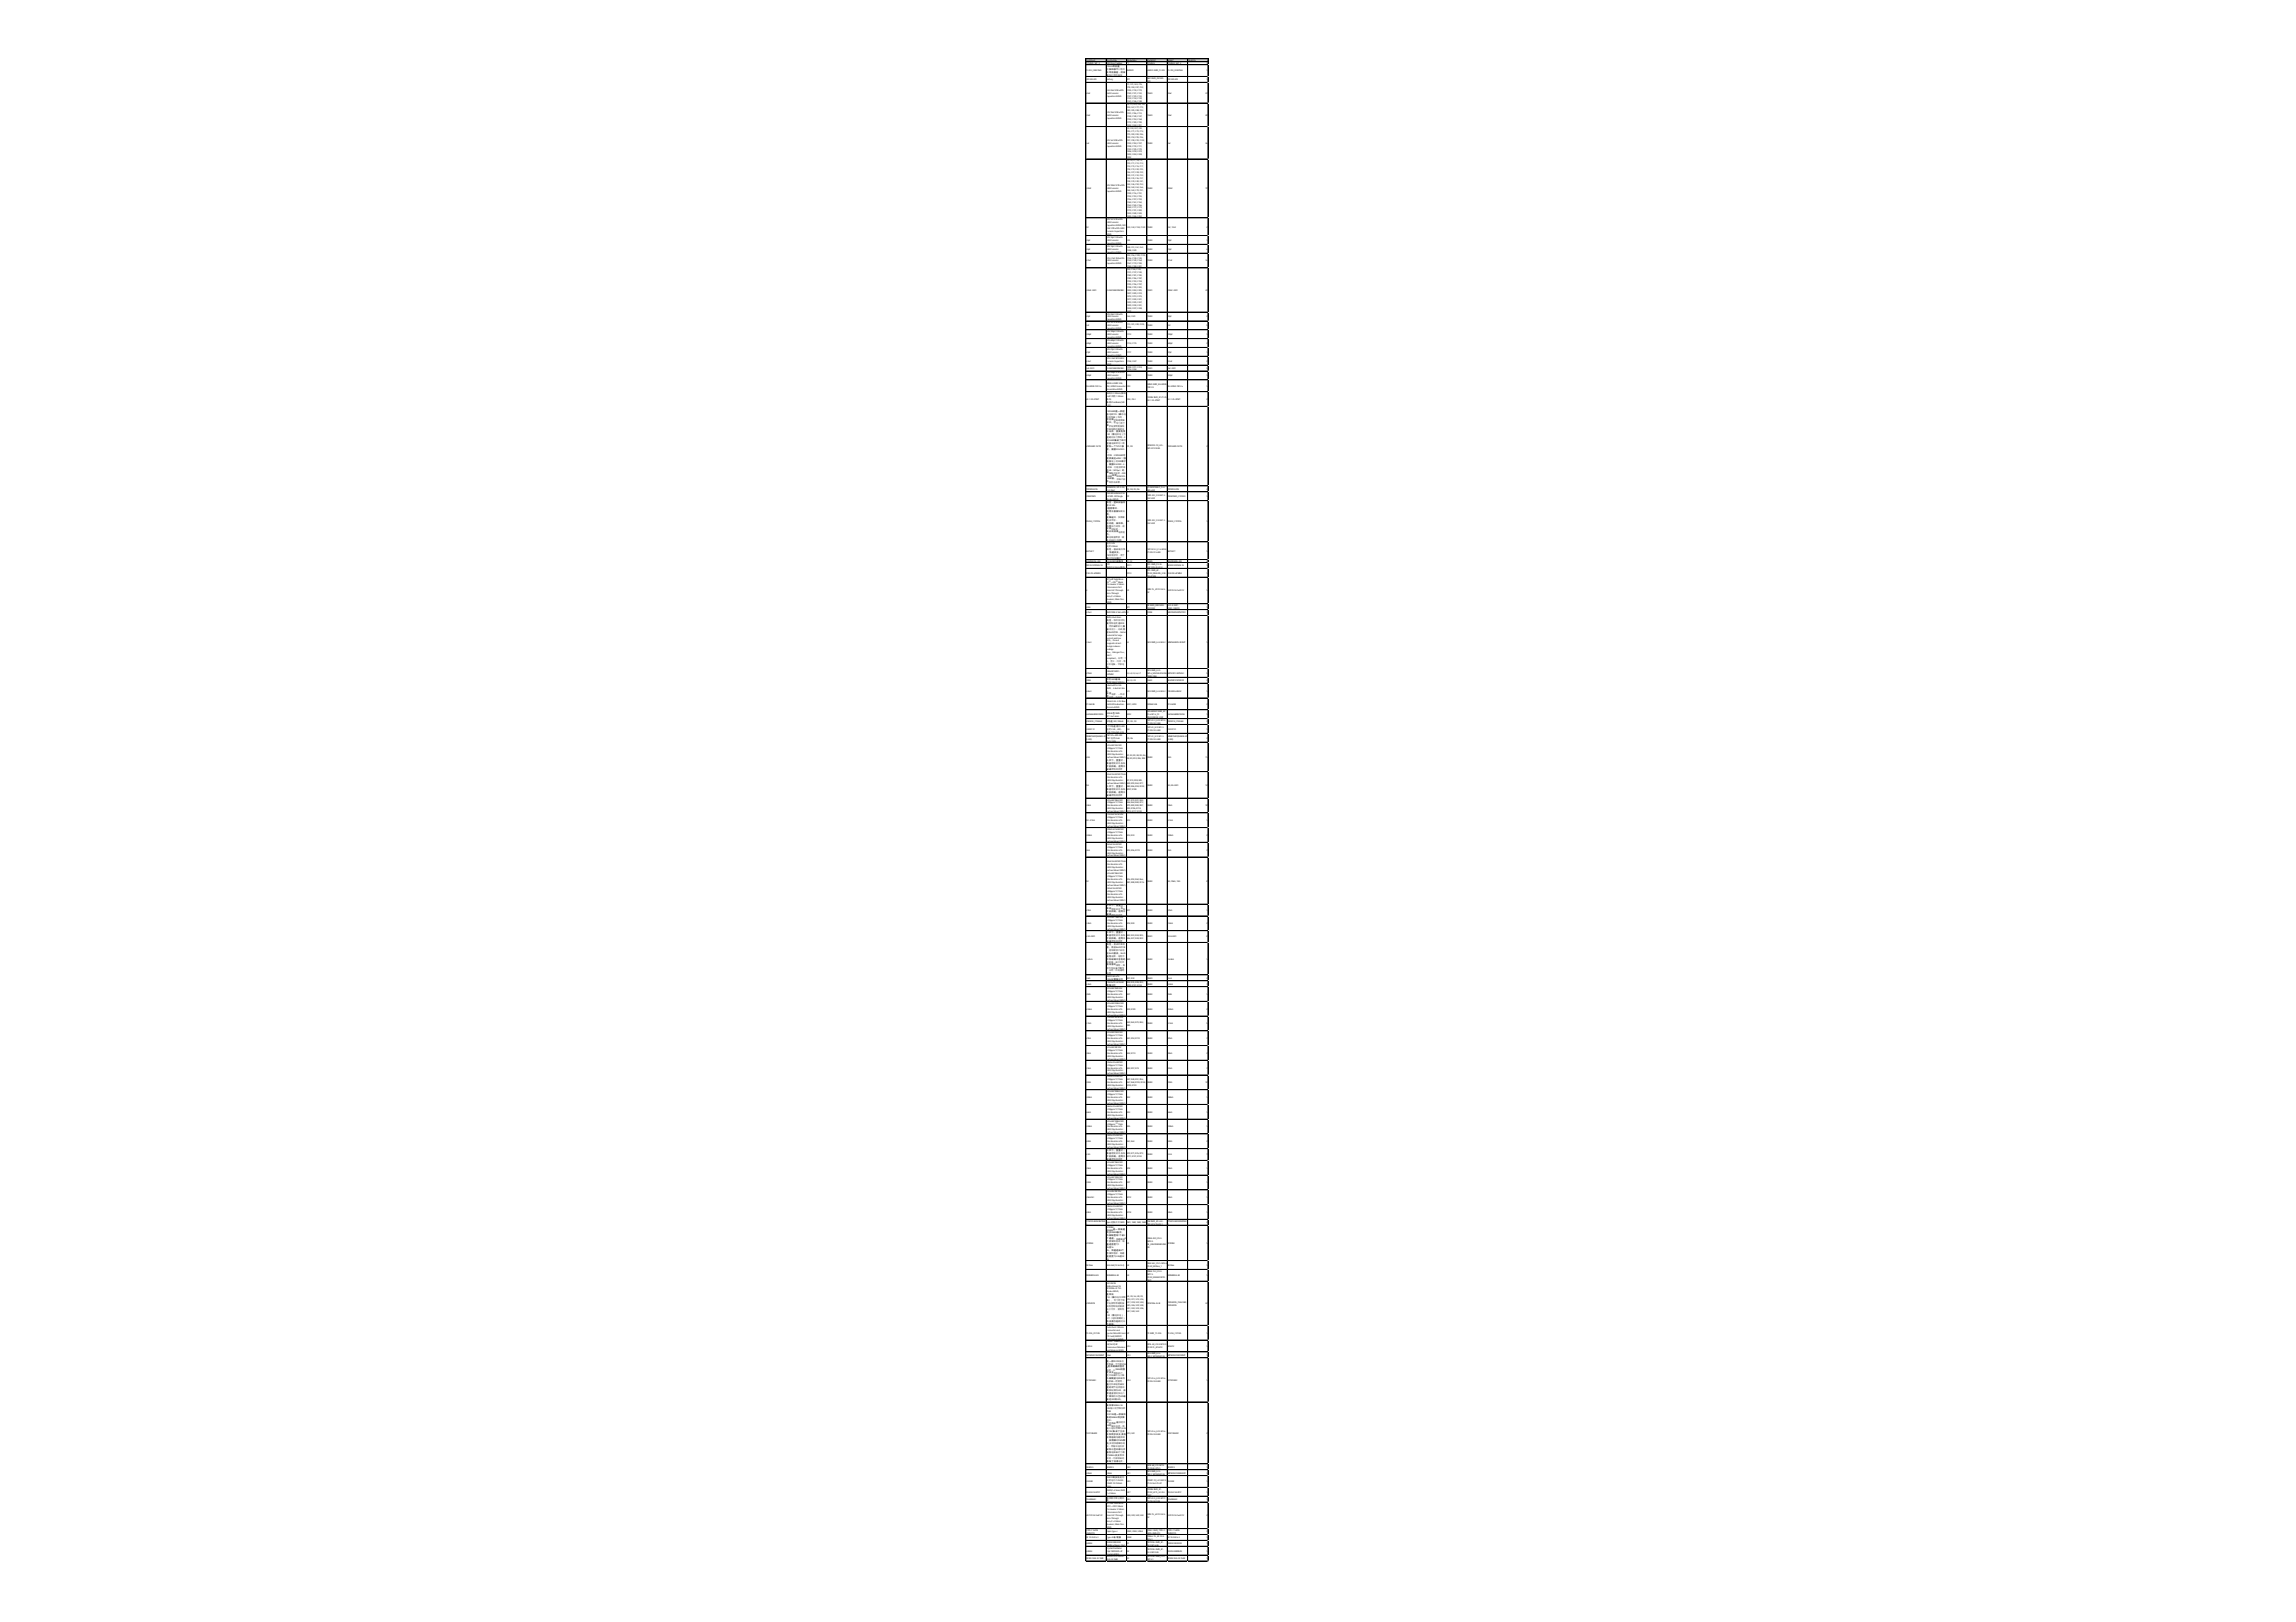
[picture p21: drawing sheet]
<svg xmlns="http://www.w3.org/2000/svg" width="297mm" height="210mm" viewBox="0 0 297 210" stroke-linecap="round" stroke-linejoin="round" font-family="sans-serif">
<defs><g id="words">
<g font-size=".3">
<text x="140.5" y="7.9">Comment</text>
<text x="140.5" y="8.3">TCS4525_WT_2</text>
<text x="140.5" y="9.3">PJ-393_C2837065</text>
<text x="140.5" y="10.4">CR1220-2ZX</text>
<text x="143.2" y="7.9">Description</text>
<text x="143.2" y="8.3">LDO from TaoBao</text>
<text x="143.2" y="8.7">3.5mm耳机座</text>
<text x="143.2" y="9.1">七脚四极带三组开</text>
<text x="143.2" y="9.4">关耳机插座；耐高</text>
<text x="143.2" y="9.8">温贴片耳机插座</text>
<text x="143.2" y="10.4">Battery</text>
<text x="143.2" y="11.7">16V 22uF X5R ±20%</text>
<text x="145.8" y="7.9">Designator</text>
<text x="145.8" y="8.3">*1</text>
<text x="145.8" y="9.3">AUDIO1</text>
<text x="145.8" y="10.4">BT1</text>
<text x="145.8" y="11">C1, C21, C65, C76,</text>
<text x="145.8" y="11.3">C78, C84, C87, C92,</text>
<text x="145.8" y="11.7">C105, C118, C119,</text>
<text x="148.4" y="7.9">Footprint</text>
<text x="148.4" y="8.3">TCS4525</text>
<text x="148.4" y="9.3">AUDIO-SMD_PJ-393</text>
<text x="148.4" y="10.2">BAT-SMD_CR1220-</text>
<text x="148.4" y="10.6">2ZX</text>
<text x="151.1" y="7.9">LibRef</text>
<text x="151.1" y="8.3">TCS4525_WT_2</text>
<text x="151.1" y="9.3">PJ-393_C2837065</text>
<text x="151.1" y="10.4">CR1220-2ZX</text>
<text x="153.7" y="7.9">Quantity</text>
<text x="156.1" y="8.3">1</text>
<text x="156.1" y="9.3">1</text>
<text x="156.1" y="10.4">1</text>
<text x="140.5" y="12.1">22uF</text>
<text x="140.5" y="15">10uF</text>
<text x="143.2" y="12.1">0603Ceramic</text>
<text x="143.2" y="12.5">Capacitors ROHS</text>
<text x="143.2" y="14.6">10V 10uF X5R ±10%</text>
<text x="143.2" y="15">0603Ceramic</text>
<text x="143.2" y="15.4">Capacitors ROHS</text>
<text x="145.8" y="12.1">C120, C121, C122,</text>
<text x="145.8" y="12.5">C127, C129, C132,</text>
<text x="145.8" y="12.9">C133, C134, C139,</text>
<text x="145.8" y="13.3">C141, C146, C148</text>
<text x="145.8" y="13.6">C2, C3, C22, C23, C57,</text>
<text x="145.8" y="14">C59, C67, C77, C79,</text>
<text x="145.8" y="14.4">C80, C85, C88, C93,</text>
<text x="145.8" y="14.8">C101, C106, C112,</text>
<text x="145.8" y="15.2">C128, C140, C147,</text>
<text x="145.8" y="15.5">C150, C154, C168,</text>
<text x="145.8" y="15.9">C172, C189, C190,</text>
<text x="145.8" y="16.3">C242, C244, C251</text>
<text x="145.8" y="16.7">C4, C24, C47, C49,</text>
<text x="145.8" y="17.1">C55, C71, C72, C74,</text>
<text x="145.8" y="17.4">C75, C82, C83, C86,</text>
<text x="145.8" y="17.8">C90, C94, C95, C96,</text>
<text x="148.4" y="12.1">C0603</text>
<text x="148.4" y="15">C0603</text>
<text x="151.1" y="12.1">22uF</text>
<text x="151.1" y="15">10uF</text>
<text x="156" y="12.1">23</text>
<text x="156" y="15">28</text>
<text x="140.5" y="18.6">1uF</text>
<text x="143.2" y="18.2">50V 1uF X5R ±10%</text>
<text x="143.2" y="18.6">0402Ceramic</text>
<text x="143.2" y="19">Capacitors ROHS</text>
<text x="145.8" y="18.2">C97, C98, C99, C102,</text>
<text x="145.8" y="18.6">C103, C104, C107,</text>
<text x="145.8" y="19">C108, C110, C111,</text>
<text x="145.8" y="19.4">C123, C125, C170,</text>
<text x="145.8" y="19.7">C206, C218, C219,</text>
<text x="145.8" y="20.1">C222, C224, C228,</text>
<text x="145.8" y="20.5">C252</text>
<text x="145.8" y="20.9">C5, C6, C7, C8, C9,</text>
<text x="145.8" y="21.3">C10, C11, C12, C13,</text>
<text x="145.8" y="21.6">C14, C15, C16, C17,</text>
<text x="145.8" y="22">C18, C19, C20, C25,</text>
<text x="145.8" y="22.4">C26, C27, C28, C29,</text>
<text x="145.8" y="22.8">C30, C31, C32, C33,</text>
<text x="145.8" y="23.2">C34, C35, C36, C37,</text>
<text x="145.8" y="23.5">C38, C39, C40, C41,</text>
<text x="145.8" y="23.9">C42, C46, C50, C53,</text>
<text x="148.4" y="18.6">C0402</text>
<text x="151.1" y="18.6">1uF</text>
<text x="156" y="18.6">36</text>
<text x="140.5" y="24.5">100nF</text>
<text x="140.5" y="29.5">NC</text>
<text x="143.2" y="24.1">50V 100nF X7R ±10%</text>
<text x="143.2" y="24.5">0402Ceramic</text>
<text x="143.2" y="24.9">Capacitors ROHS</text>
<text x="143.2" y="28.5">50V 1nF X7R ±10%</text>
<text x="143.2" y="28.9">0402Ceramic</text>
<text x="143.2" y="29.3">Capacitors ROHS, 50V</text>
<text x="143.2" y="29.6">10nF X7R ±10% 0402</text>
<text x="145.8" y="24.3">C58, C60, C63, C66,</text>
<text x="145.8" y="24.7">C68, C69, C70, C91,</text>
<text x="145.8" y="25.1">C100, C116, C151,</text>
<text x="145.8" y="25.5">C152, C153, C155,</text>
<text x="145.8" y="25.8">C156, C157, C159,</text>
<text x="145.8" y="26.2">C160, C161, C162,</text>
<text x="145.8" y="26.6">C163, C165, C166,</text>
<text x="145.8" y="27">C169, C171, C173,</text>
<text x="145.8" y="27.4">C179, C191, C200,</text>
<text x="145.8" y="27.7">C233, C240, C243,</text>
<text x="145.8" y="28.1">C245, C246, C250</text>
<text x="145.8" y="29.5">C43, C44, C124, C149</text>
<text x="148.4" y="24.5">C0402</text>
<text x="148.4" y="29.5">C0402</text>
<text x="151.1" y="24.5">100nF</text>
<text x="151.1" y="29.5">1nF, 10nF</text>
<text x="156" y="24.5">72</text>
<text x="156.1" y="29.5">4</text>
<text x="140.5" y="31.2">10pF</text>
<text x="140.5" y="32.3">12pF</text>
<text x="140.5" y="33.8">4.7uF</text>
<text x="143.2" y="30">Ceramic Capacitors</text>
<text x="143.2" y="30.4">ROHS</text>
<text x="143.2" y="30.8">50V 10pF C0G±5%</text>
<text x="143.2" y="31.2">0402Ceramic</text>
<text x="143.2" y="31.6">Capacitors ROHS</text>
<text x="143.2" y="31.9">50V 12pF C0G±5%</text>
<text x="143.2" y="32.3">0402Ceramic</text>
<text x="143.2" y="32.7">Capacitors ROHS</text>
<text x="143.2" y="33.5">10V 4.7uF X5R ±20%</text>
<text x="143.2" y="33.8">0402Ceramic</text>
<text x="143.2" y="34.2">Capacitors ROHS</text>
<text x="145.8" y="31.2">C45</text>
<text x="145.8" y="32.1">C48, C51, C61, C62,</text>
<text x="145.8" y="32.5">C248, C249</text>
<text x="145.8" y="33.1">C52, C56, C109, C135,</text>
<text x="145.8" y="33.5">C136, C138, C143,</text>
<text x="145.8" y="33.8">C144, C145, C164,</text>
<text x="145.8" y="34.2">C167, C174, C183,</text>
<text x="145.8" y="34.6">C184, C188, C201</text>
<text x="145.8" y="35">C54, C126, C130,</text>
<text x="145.8" y="35.4">C131, C137, C142,</text>
<text x="145.8" y="35.7">C180, C181, C182,</text>
<text x="148.4" y="31.2">C0402</text>
<text x="148.4" y="32.3">C0402</text>
<text x="148.4" y="33.8">C0402</text>
<text x="151.1" y="31.2">10pF</text>
<text x="151.1" y="32.3">12pF</text>
<text x="151.1" y="33.8">4.7uF</text>
<text x="156" y="33.8">16</text>
<text x="156.1" y="31.2">1</text>
<text x="156.1" y="32.3">6</text>
<text x="140.5" y="37.7">100nF-0201</text>
<text x="140.5" y="41.1">22pF</text>
<text x="143.2" y="37.7">CL03A104KO3NNNC</text>
<text x="143.2" y="40.7">50V 22pF C0G±5%</text>
<text x="143.2" y="41.1">0402Ceramic</text>
<text x="143.2" y="41.5">Capacitors ROHS</text>
<text x="143.2" y="41.8">50V 1nF X7R ±10%</text>
<text x="145.8" y="36.1">C185, C186, C187,</text>
<text x="145.8" y="36.5">C192, C193, C194,</text>
<text x="145.8" y="36.9">C195, C196, C197,</text>
<text x="145.8" y="37.3">C198, C199, C202,</text>
<text x="145.8" y="37.7">C203, C204, C205,</text>
<text x="145.8" y="38">C207, C209, C210,</text>
<text x="145.8" y="38.4">C212, C213, C215,</text>
<text x="145.8" y="38.8">C217, C220, C221,</text>
<text x="145.8" y="39.2">C223, C225, C227,</text>
<text x="145.8" y="39.6">C229, C230, C231,</text>
<text x="145.8" y="39.9">C234, C237, C238,</text>
<text x="145.8" y="40.3">C239</text>
<text x="145.8" y="41.1">C64, C241</text>
<text x="148.4" y="37.7">C0201</text>
<text x="148.4" y="41.1">C0402</text>
<text x="151.1" y="37.7">100nF-0201</text>
<text x="151.1" y="41.1">22pF</text>
<text x="156" y="37.7">43</text>
<text x="156.1" y="41.1">2</text>
<text x="140.5" y="42.2">1nF</text>
<text x="140.5" y="43.4">100pF</text>
<text x="140.5" y="44.5">680pF</text>
<text x="140.5" y="45.7">27pF</text>
<text x="140.5" y="46.8">2.2uF</text>
<text x="140.5" y="47.8">1uF-0201</text>
<text x="143.2" y="42.2">0402Ceramic</text>
<text x="143.2" y="42.6">Capacitors ROHS</text>
<text x="143.2" y="43">50V 100pF C0G±5%</text>
<text x="143.2" y="43.4">0402Ceramic</text>
<text x="143.2" y="43.7">Capacitors ROHS</text>
<text x="143.2" y="44.1">50V 680pF C0G±5%</text>
<text x="143.2" y="44.5">0402Ceramic</text>
<text x="143.2" y="44.9">Capacitors ROHS</text>
<text x="143.2" y="45.3">50V 27pF C0G±5%</text>
<text x="143.2" y="45.7">0402Ceramic</text>
<text x="143.2" y="46">Capacitors ROHS</text>
<text x="143.2" y="46.4">50V 2.2uF NP00402</text>
<text x="143.2" y="46.8">Ceramic Capacitors</text>
<text x="143.2" y="47.2">ROHS</text>
<text x="143.2" y="47.8">CL03A104KO3NNNC</text>
<text x="145.8" y="42">C73, C81, C89, C235,</text>
<text x="145.8" y="42.4">C236</text>
<text x="145.8" y="43.4">C113</text>
<text x="145.8" y="44.5">C114, C115</text>
<text x="145.8" y="45.7">C117</text>
<text x="145.8" y="46.8">C158, C247</text>
<text x="145.8" y="47.6">C208, C211, C214,</text>
<text x="145.8" y="47.9">C216, C226</text>
<text x="148.4" y="42.2">C0402</text>
<text x="148.4" y="43.4">C0402</text>
<text x="148.4" y="44.5">C0402</text>
<text x="148.4" y="45.7">C0402</text>
<text x="148.4" y="46.8">C0402</text>
<text x="148.4" y="47.8">C0201</text>
<text x="151.1" y="42.2">1nF</text>
<text x="151.1" y="43.4">100pF</text>
<text x="151.1" y="44.5">680pF</text>
<text x="151.1" y="45.7">27pF</text>
<text x="151.1" y="46.8">2.2uF</text>
<text x="151.1" y="47.8">1uF-0201</text>
<text x="156.1" y="42.2">5</text>
<text x="156.1" y="43.4">1</text>
<text x="156.1" y="44.5">2</text>
<text x="156.1" y="45.7">1</text>
<text x="156.1" y="46.8">2</text>
<text x="156.1" y="47.8">5</text>
<text x="140.5" y="48.7">220pF</text>
<text x="140.5" y="50">KH-HDMI-19P-Cu</text>
<text x="140.5" y="51.8">HC-1.25-2PWT</text>
<text x="143.2" y="48.3">16V 220pF X7R ±10%</text>
<text x="143.2" y="48.7">0402Ceramic</text>
<text x="143.2" y="49.1">Capacitors ROHS</text>
<text x="143.2" y="49.7">HDMI-A SMD USB,</text>
<text x="143.2" y="50">DVI, HDMI Connector</text>
<text x="143.2" y="50.4">Assemblies ROHS</text>
<text x="143.2" y="51">SMD,P=1.25mm,卧贴</text>
<text x="143.2" y="51.4">1x2P 间距:1.25mm</text>
<text x="143.2" y="51.7">卧贴</text>
<text x="143.2" y="52.1">系列:PicoBlade(MX</text>
<text x="143.2" y="52.5">1.25)</text>
<text x="143.2" y="53.3">ESD5344D是一款超</text>
<text x="143.2" y="53.7">低电容TVS（瞬态电</text>
<text x="145.8" y="48.7">C253</text>
<text x="145.8" y="50">CN1</text>
<text x="145.8" y="51.8">CN3, CN4</text>
<text x="148.4" y="48.7">C0402</text>
<text x="148.4" y="49.8">HDMI-SMD_KH-HDMI-</text>
<text x="148.4" y="50.2">19P-CU</text>
<text x="148.4" y="51.6">CONN-SMD_2P-P1.25-</text>
<text x="148.4" y="51.9">HC-1.25-2PWT</text>
<text x="151.1" y="48.7">220pF</text>
<text x="151.1" y="50">KH-HDMI-19P-Cu</text>
<text x="151.1" y="51.8">HC-1.25-2PWT</text>
<text x="156.1" y="48.7">1</text>
<text x="156.1" y="50">1</text>
<text x="156.1" y="51.8">2</text>
<text x="140.5" y="57.9">ESD5344D-10/TR</text>
<text x="143.2" y="54.1">压抑制器）阵列，</text>
<text x="143.2" y="54.4">旨在保护高速数据</text>
<text x="143.2" y="54.8">接口。它专门用于</text>
<text x="143.2" y="55.2">保护连接到数据和</text>
<text x="143.2" y="55.6">传输线路的敏感电</text>
<text x="143.2" y="55.9">子元件，使其免受</text>
<text x="143.2" y="56.3">ESD（静电放电）引</text>
<text x="143.2" y="56.7">起的过应力影响。E</text>
<text x="143.2" y="57.1">SD5344D集成了四对</text>
<text x="143.2" y="57.5">超低电容转向二极</text>
<text x="143.2" y="57.8">管和一个TVS二极</text>
<text x="143.2" y="58.2">管。根据IEC61000-</text>
<text x="143.2" y="58.6">4-</text>
<text x="143.2" y="59">2标准，ESD5344D可</text>
<text x="143.2" y="59.4">提供高达±20kV（接</text>
<text x="143.2" y="59.8">触放电）的ESD保护</text>
<text x="145.8" y="57.9">D1, D2</text>
<text x="148.4" y="57.7">DFN2510-10_L2.5-</text>
<text x="148.4" y="58">W1.0-P0.50-BL</text>
<text x="151.1" y="57.9">ESD5344D-10/TR</text>
<text x="156.1" y="57.9">2</text>
<text x="140.5" y="63.4">TPESD5341N</text>
<text x="140.5" y="64.3">1N5819WS</text>
<text x="143.2" y="60.1">；根据IEC61000- 4-</text>
<text x="143.2" y="60.5">5标准，它能承受高</text>
<text x="143.2" y="60.9">达4A（8/20μs）的</text>
<text x="143.2" y="61.3">峰值脉冲电流。ESD</text>
<text x="143.2" y="61.7">5344D采用DFN2510-</text>
<text x="143.2" y="62">10L封装。标准产品</text>
<text x="143.2" y="62.4">无铅且无卤素。</text>
<text x="143.2" y="63.2">VRWM:5V, IPP:3.3A,</text>
<text x="143.2" y="63.6">CJ:0.35pF</text>
<text x="143.2" y="64">25A 40V 600mV@1A</text>
<text x="143.2" y="64.3">1A SOD-323Single</text>
<text x="143.2" y="64.7">Diodes ROHS</text>
<text x="143.2" y="65.1">特性：塑料封装符</text>
<text x="143.2" y="65.5">合UL 94V-</text>
<text x="143.2" y="65.9">0阻燃等级。</text>
<text x="145.8" y="63.4">D3, D4, D5, D6</text>
<text x="145.8" y="64.3">D7</text>
<text x="148.4" y="63.2">X1-DFN1006-2_L1.0-</text>
<text x="148.4" y="63.6">W0.6-RD</text>
<text x="148.4" y="64.1">SOD-323_L1.8-W1.3-</text>
<text x="148.4" y="64.5">LS2.5-RD</text>
<text x="151.1" y="63.4">TPESD5341N</text>
<text x="151.1" y="64.3">1N5819WS_C191023</text>
<text x="156.1" y="63.4">4</text>
<text x="156.1" y="64.3">1</text>
<text x="140.5" y="67.6">DSK34_C727076</text>
<text x="140.5" y="71.4">BAT54CT</text>
<text x="143.2" y="66.2">适用于表面贴装应</text>
<text x="143.2" y="66.6">用。</text>
<text x="143.2" y="67">金属硅结，多数载</text>
<text x="143.2" y="67.4">流子传导。</text>
<text x="143.2" y="67.8">低功耗，高效率。</text>
<text x="143.2" y="68.1">内置应力消除，适</text>
<text x="143.2" y="68.5">合自动贴装。</text>
<text x="143.2" y="68.9">高正向浪涌电流能</text>
<text x="143.2" y="69.3">力。</text>
<text x="143.2" y="69.7">保证高温焊接：端</text>
<text x="143.2" y="70">子处250℃/10秒</text>
<text x="143.2" y="70.4">电压:30V</text>
<text x="143.2" y="70.8">电流:200mA</text>
<text x="143.2" y="71.2">特性：低正向压降</text>
<text x="143.2" y="71.6">。 快速开关。</text>
<text x="143.2" y="72">PN结保护环，用于</text>
<text x="145.8" y="67.6">D8</text>
<text x="145.8" y="71.4">D9</text>
<text x="148.4" y="67.4">SOD-323_L1.8-W1.3-</text>
<text x="148.4" y="67.8">LS2.5-RD</text>
<text x="148.4" y="71.2">SOT-523-3_L1.6-W0.8-</text>
<text x="148.4" y="71.6">P1.00-LS1.6-BR</text>
<text x="151.1" y="67.6">DSK34_C727076</text>
<text x="151.1" y="71.4">BAT54CT</text>
<text x="156.1" y="67.6">1</text>
<text x="156.1" y="71.4">1</text>
<text x="140.5" y="72.7">BSMD0805L-200</text>
<text x="140.5" y="73.3">AFE03-S31FMA-1H</text>
<text x="140.5" y="74.2">0.5K-DX-6PWBG</text>
<text x="140.5" y="76.5">4</text>
<text x="143.2" y="72.3">瞬态和ESD保护</text>
<text x="143.2" y="72.7">6V 2A 0805自恢复</text>
<text x="143.2" y="73.1">FPC</text>
<text x="143.2" y="73.5">SMD,P=0.3mm,卧贴</text>
<text x="143.2" y="75">4P 1x4P Gold Brass -</text>
<text x="143.2" y="75.4">40℃~+105℃ Black</text>
<text x="143.2" y="75.8">Pin Header 2.54mm</text>
<text x="143.2" y="76.1">2.5mm 6mm 1kV</text>
<text x="143.2" y="76.5">3mm 3A 1Through</text>
<text x="143.2" y="76.9">Hole Through</text>
<text x="143.2" y="77.3">Hole,P=2.54mm</text>
<text x="143.2" y="77.7">Headers, Male Pins</text>
<text x="145.8" y="72.7">F1, F2</text>
<text x="145.8" y="73.3">FPC1</text>
<text x="145.8" y="74.2">FPC2</text>
<text x="145.8" y="76.5">H1</text>
<text x="148.4" y="72.7">F0805</text>
<text x="148.4" y="73.1">FPC-SMD_P0.30-</text>
<text x="148.4" y="73.5">31P_FGS-XJ-H1.0</text>
<text x="148.4" y="73.9">FPC-SMD_6P-</text>
<text x="148.4" y="74.2">P0.50_DEALON_0.5K-</text>
<text x="148.4" y="74.6">DX-6PWB</text>
<text x="148.4" y="76.3">HDR-TH_4P-P2.54-V-</text>
<text x="148.4" y="76.7">M</text>
<text x="151.1" y="72.7">BSMD0805L-200</text>
<text x="151.1" y="73.3">AFE03-S31FMA-1H</text>
<text x="151.1" y="74.2">0.5K-DX-6PWBG</text>
<text x="151.1" y="76.5">HX PZ2.54-1x4P ZZ</text>
<text x="156.1" y="72.7">2</text>
<text x="156.1" y="73.3">1</text>
<text x="156.1" y="74.2">1</text>
<text x="156.1" y="76.5">1</text>
<text x="140.5" y="78.6">6GHz</text>
<text x="140.5" y="79.4">4.7uH</text>
<text x="140.5" y="83.2">3.3uH</text>
<text x="143.2" y="78.1">ROHS</text>
<text x="143.2" y="79.4">SMD 10084.7uH ±20%</text>
<text x="143.2" y="80">SMD,4.4x4.2mm</text>
<text x="143.2" y="80.3">特性：铁合金材料,</text>
<text x="143.2" y="80.7">高饱和电流,低DCR</text>
<text x="143.2" y="81.1">。闭合磁路设计,漏</text>
<text x="143.2" y="81.5">磁干扰小。无卤,符</text>
<text x="143.2" y="81.9">合RoHS标准。Metal</text>
<text x="143.2" y="82.2">material for large</text>
<text x="143.2" y="82.6">current and low</text>
<text x="143.2" y="83">DCR。Closed</text>
<text x="143.2" y="83.4">magnetic circuit</text>
<text x="143.2" y="83.8">design reduces</text>
<text x="145.8" y="78.6">JP1</text>
<text x="145.8" y="79.4">L1</text>
<text x="145.8" y="83.2">L2</text>
<text x="148.4" y="78.4">RF-SMD_FRF05002-</text>
<text x="148.4" y="78.8">JSS103M</text>
<text x="148.4" y="79.4">L1008</text>
<text x="148.4" y="83.2">IND-SMD_L4.4-W4.2</text>
<text x="151.1" y="78.4">U.FL-R-SMT-</text>
<text x="151.1" y="78.8">1(80)_C88374</text>
<text x="151.1" y="79.4">MLP2520S4R7MT0S1</text>
<text x="151.1" y="83.2">MWSA0402S-3R3MT</text>
<text x="156.1" y="78.6">1</text>
<text x="156.1" y="79.4">1</text>
<text x="156.1" y="83.2">1</text>
<text x="140.5" y="87.2">470nH</text>
<text x="140.5" y="88.2">180Ω</text>
<text x="140.5" y="89.5">6.8uH</text>
<text x="143.2" y="84.2">leakage</text>
<text x="143.2" y="84.5">flux。Halogen free,</text>
<text x="143.2" y="84.9">RoHS</text>
<text x="143.2" y="85.3">compliant。应用：T</text>
<text x="143.2" y="85.7">V、显卡、内存。笔</text>
<text x="143.2" y="86.1">记本电脑、平板电</text>
<text x="143.2" y="86.5">脑</text>
<text x="143.2" y="87">0806MCS20FC-</text>
<text x="143.2" y="87.4">R47MHC</text>
<text x="143.2" y="88">单路 0603磁珠</text>
<text x="143.2" y="88.3">阻抗180Ω@100MHz</text>
<text x="143.2" y="88.7">6.8uH ±20% 2.5A</text>
<text x="143.2" y="89.1">SMD，4.4x4.2x1.8m</text>
<text x="143.2" y="89.5">m</text>
<text x="143.2" y="89.9">合金电感，一体成</text>
<text x="145.8" y="87.2">L3, L4, L5, L6, L7</text>
<text x="145.8" y="88.2">L8, L9, L10</text>
<text x="145.8" y="89.5">L11</text>
<text x="148.4" y="86.8">IND-SMD_L2.0-</text>
<text x="148.4" y="87.2">W1.6_MHCHL201610A-</text>
<text x="148.4" y="87.6">1R0M-Q8A</text>
<text x="148.4" y="88.2">L0603</text>
<text x="148.4" y="89.5">IND-SMD_L4.4-W4.2</text>
<text x="151.1" y="87.2">MCS20FC-R47MHC</text>
<text x="151.1" y="88.2">BLM18PG181SN1D</text>
<text x="151.1" y="89.5">FXL0420-6R8-M</text>
<text x="156.1" y="87.2">5</text>
<text x="156.1" y="88.2">3</text>
<text x="156.1" y="89.5">1</text>
<text x="140.5" y="91.2">KT-0603B</text>
<text x="140.5" y="92.5">E6C0606RGBC3UDA</text>
<text x="140.5" y="93.5">2SK3018_C194460</text>
<text x="140.5" y="94.4">CJ2301S1</text>
<text x="140.5" y="95.4">MMBT5401(RANGE:20</text>
<text x="140.5" y="95.8">0-300)</text>
<text x="143.2" y="90.2">型电感，大电流</text>
<text x="143.2" y="90.8">30mA 2.6V~3.2V Blue</text>
<text x="143.2" y="91.2">0603LED Indication -</text>
<text x="143.2" y="91.6">Discrete ROHS</text>
<text x="143.2" y="92.3">RGB三色 SMD-</text>
<text x="143.2" y="92.7">4P,1.6x1.6mm</text>
<text x="143.2" y="93.5">N沟道,30V,100mA</text>
<text x="143.2" y="94.1">1个P沟道 耐压:20V</text>
<text x="143.2" y="94.5">电流:2.3A ,-20V,-</text>
<text x="143.2" y="94.8">2.3A,112mΩ@-4.5V</text>
<text x="143.2" y="95.2">PNP hfe=200~300</text>
<text x="143.2" y="95.6">PNP 电流:0.6A</text>
<text x="143.2" y="96">电压:150V</text>
<text x="145.8" y="91.2">LED1, LED3</text>
<text x="145.8" y="92.5">LED2</text>
<text x="145.8" y="93.5">Q1, Q2, Q3</text>
<text x="145.8" y="94.4">Q4</text>
<text x="145.8" y="95.6">Q5, Q6</text>
<text x="148.4" y="91.2">LED0603-BL</text>
<text x="148.4" y="92.2">LED-ARRAY-SMD_4P-</text>
<text x="148.4" y="92.5">L1.6-W1.6_SY-</text>
<text x="148.4" y="92.9">PB2333RGBC-010F</text>
<text x="148.4" y="93.3">SOT-23-3_L2.9-W1.3-</text>
<text x="148.4" y="93.7">P1.90-LS2.3-BR</text>
<text x="148.4" y="94.3">SOT-23_L2.9-W1.3-</text>
<text x="148.4" y="94.6">P1.90-LS2.4-BR</text>
<text x="148.4" y="95.4">SOT-23_L2.9-W1.3-</text>
<text x="148.4" y="95.8">P1.90-LS2.4-BR</text>
<text x="151.1" y="91.2">KT-0603B</text>
<text x="151.1" y="92.5">E6C0606RGBC3UDA</text>
<text x="151.1" y="93.5">2SK3018_C194460</text>
<text x="151.1" y="94.4">CJ2301S1</text>
<text x="151.1" y="95.4">MMBT5401(RANGE:20</text>
<text x="151.1" y="95.8">0-300)</text>
<text x="156.1" y="91.2">2</text>
<text x="156.1" y="92.5">1</text>
<text x="156.1" y="93.5">3</text>
<text x="156.1" y="94.4">1</text>
<text x="156.1" y="95.6">2</text>
<text x="140.5" y="98.1">22Ω</text>
<text x="140.5" y="101.7">0Ω</text>
<text x="143.2" y="96.5">62.5mW 33Ω 50V</text>
<text x="143.2" y="96.9">±100ppm/℃ Thick</text>
<text x="143.2" y="97.3">Film Resistor ±1%</text>
<text x="143.2" y="97.7">0402Chip Resistor -</text>
<text x="143.2" y="98.1">Surface Mount ROHS,</text>
<text x="143.2" y="98.4">小尺寸、重量轻。</text>
<text x="143.2" y="98.8">降低组装成本,与贴</text>
<text x="143.2" y="99.2">片机匹配。适用于</text>
<text x="143.2" y="99.6">波峰焊和回流焊</text>
<text x="143.2" y="100.4">0Ω 62.5mW 50V Thick</text>
<text x="143.2" y="100.7">Film Resistor ±1%</text>
<text x="143.2" y="101.1">0402Chip Resistor -</text>
<text x="143.2" y="101.5">Surface Mount ROHS,</text>
<text x="143.2" y="101.9">小尺寸、重量轻。</text>
<text x="145.8" y="97.9">R1, R2, R3, R4, R5, R6,</text>
<text x="145.8" y="98.3">R8, R9, R10, R36, R58</text>
<text x="145.8" y="101.1">R7, R12, R38, R45,</text>
<text x="145.8" y="101.5">R49, R59, R63, R77,</text>
<text x="145.8" y="101.9">R80, R86, R94, R102,</text>
<text x="148.4" y="98.1">R0402</text>
<text x="148.4" y="101.7">R0402</text>
<text x="151.1" y="98.1">22Ω</text>
<text x="151.1" y="101.7">0Ω, 0Ω-0201</text>
<text x="156" y="98.1">11</text>
<text x="156" y="101.7">14</text>
<text x="140.5" y="104.4">10kΩ</text>
<text x="140.5" y="106.3">NC-4.7kΩ</text>
<text x="143.2" y="102.3">降低组装成本,与贴</text>
<text x="143.2" y="102.6">片机匹配。适用于</text>
<text x="143.2" y="103">波峰焊和回流焊</text>
<text x="143.2" y="103.6">62.5mW 10kΩ 50V</text>
<text x="143.2" y="104">±100ppm/℃ Thick</text>
<text x="143.2" y="104.4">Film Resistor ±1%</text>
<text x="143.2" y="104.7">0402Chip Resistor -</text>
<text x="143.2" y="105.1">Surface Mount ROHS</text>
<text x="143.2" y="105.5">5.1kΩ 62.5mW 50V</text>
<text x="143.2" y="105.9">±100ppm/℃ Thick</text>
<text x="143.2" y="106.3">Film Resistor ±1%</text>
<text x="143.2" y="106.6">0402Chip Resistor -</text>
<text x="143.2" y="107">Surface Mount ROHS</text>
<text x="143.2" y="107.4">100kΩ 62.5mW 50V</text>
<text x="143.2" y="107.8">±100ppm/℃ Thick</text>
<text x="145.8" y="102.3">R107, R108</text>
<text x="145.8" y="103.6">R11, R19, R21, R44,</text>
<text x="145.8" y="104">R46, R64, R65, R73,</text>
<text x="145.8" y="104.4">R75, R82, R83, R87,</text>
<text x="145.8" y="104.7">R95, R106, R114,</text>
<text x="145.8" y="105.1">R115, R117, R120</text>
<text x="145.8" y="106.3">R13</text>
<text x="148.4" y="104.4">R0402</text>
<text x="148.4" y="106.3">R0402</text>
<text x="151.1" y="104.4">10kΩ</text>
<text x="151.1" y="106.3">5.1kΩ</text>
<text x="156" y="104.4">18</text>
<text x="156.1" y="106.3">1</text>
<text x="140.5" y="108.2">100kΩ</text>
<text x="140.5" y="110.1">1kΩ</text>
<text x="143.2" y="108.2">Film Resistor ±1%</text>
<text x="143.2" y="108.5">0402Chip Resistor -</text>
<text x="143.2" y="108.9">Surface Mount ROHS</text>
<text x="143.2" y="109.3">1kΩ 62.5mW 50V</text>
<text x="143.2" y="109.7">±100ppm/℃ Thick</text>
<text x="143.2" y="110.1">Film Resistor ±1%</text>
<text x="143.2" y="110.5">0402Chip Resistor -</text>
<text x="143.2" y="110.8">Surface Mount ROHS</text>
<text x="143.2" y="111.6">0Ω 62.5mW 50V Thick</text>
<text x="143.2" y="112">Film Resistor ±1%</text>
<text x="143.2" y="112.4">0402Chip Resistor -</text>
<text x="143.2" y="112.7">Surface Mount ROHS,</text>
<text x="143.2" y="113.1">62.5mW 10kΩ 50V</text>
<text x="143.2" y="113.5">±100ppm/℃ Thick</text>
<text x="143.2" y="113.9">Film Resistor ±1%</text>
<text x="145.8" y="108.2">R14, R33</text>
<text x="145.8" y="110.1">R15, R96, R119</text>
<text x="145.8" y="113.9">R16, R50, R60, R66,</text>
<text x="148.4" y="108.2">R0402</text>
<text x="148.4" y="110.1">R0402</text>
<text x="151.1" y="108.2">100kΩ</text>
<text x="151.1" y="110.1">1kΩ</text>
<text x="156.1" y="108.2">2</text>
<text x="156.1" y="110.1">3</text>
<text x="140.5" y="114.1">NC</text>
<text x="140.5" y="117.9">27kΩ</text>
<text x="140.5" y="119.6">1.8kΩ</text>
<text x="143.2" y="114.3">0402Chip Resistor -</text>
<text x="143.2" y="114.6">Surface Mount ROHS,</text>
<text x="143.2" y="115">10Ω 62.5mW 50V</text>
<text x="143.2" y="115.4">±200ppm/℃ Thick</text>
<text x="143.2" y="115.8">Film Resistor ±1%</text>
<text x="143.2" y="116.2">0402Chip Resistor -</text>
<text x="143.2" y="116.6">Surface Mount ROHS</text>
<text x="143.2" y="117.3">小尺寸、重量轻。</text>
<text x="143.2" y="117.7">降低组装成本,与贴</text>
<text x="143.2" y="118.1">片机匹配。适用于</text>
<text x="143.2" y="118.5">波峰焊和回流焊</text>
<text x="143.2" y="118.8">62.5mW 1.8kΩ 50V</text>
<text x="143.2" y="119.2">±100ppm/℃ Thick</text>
<text x="143.2" y="119.6">Film Resistor ±1%</text>
<text x="143.2" y="120">0402Chip Resistor -</text>
<text x="145.8" y="114.3">R81, R88, R89, R116</text>
<text x="145.8" y="117.9">R17</text>
<text x="145.8" y="119.6">R18, R20</text>
<text x="148.4" y="114.1">R0402</text>
<text x="148.4" y="117.9">R0402</text>
<text x="148.4" y="119.6">R0402</text>
<text x="151.1" y="114.1">0Ω, 10kΩ, 10Ω</text>
<text x="151.1" y="117.9">27kΩ</text>
<text x="151.1" y="119.6">1.8kΩ</text>
<text x="156.1" y="114.1">8</text>
<text x="156.1" y="117.9">1</text>
<text x="156.1" y="119.6">2</text>
<text x="140.5" y="121.3">2.2Ω-0201</text>
<text x="140.5" y="124.2">1.62kΩ</text>
<text x="143.2" y="120.4">Surface Mount ROHS</text>
<text x="143.2" y="120.7">小尺寸、重量轻。</text>
<text x="143.2" y="121.1">降低组装成本,与贴</text>
<text x="143.2" y="121.5">片机匹配。适用于</text>
<text x="143.2" y="121.9">波峰焊和回流焊</text>
<text x="143.2" y="122.3">特性：无卤环氧树</text>
<text x="143.2" y="122.6">脂。符合RoHS标准</text>
<text x="143.2" y="123">。无铅端接产品符</text>
<text x="143.2" y="123.4">合RoHS要求。RoHS</text>
<text x="143.2" y="123.8">豁免电极、电阻元</text>
<text x="143.2" y="124.2">件和玻璃中含有的</text>
<text x="143.2" y="124.6">铅玻璃。减少对环</text>
<text x="143.2" y="124.9">境有害的废物。高</text>
<text x="143.2" y="125.3">组件和设备可靠性</text>
<text x="143.2" y="125.7">。应用：所有通用</text>
<text x="145.8" y="121.1">R22, R23, R24, R25,</text>
<text x="145.8" y="121.5">R26, R27, R28, R29</text>
<text x="145.8" y="124.2">R30</text>
<text x="148.4" y="121.3">R0201</text>
<text x="148.4" y="124.2">R0402</text>
<text x="151.1" y="121.3">2.2Ω-0201</text>
<text x="151.1" y="124.2">1.62kΩ</text>
<text x="156.1" y="121.3">8</text>
<text x="156.1" y="124.2">1</text>
<text x="140.5" y="126.7">3.6Ω</text>
<text x="140.5" y="127.4">2.2kΩ</text>
<text x="140.5" y="128.8">1MΩ</text>
<text x="140.5" y="130.7">232kΩ</text>
<text x="143.2" y="126.1">应用</text>
<text x="143.2" y="126.5">06033.6Ω ±1%</text>
<text x="143.2" y="126.8">100mW 厚膜电阻</text>
<text x="143.2" y="127.2">2.2kΩ ±1% 62.5mW</text>
<text x="143.2" y="127.6">厚膜电阻</text>
<text x="143.2" y="128">62.5mW 1MΩ 50V</text>
<text x="143.2" y="128.4">±100ppm/℃ Thick</text>
<text x="143.2" y="128.8">Film Resistor ±1%</text>
<text x="143.2" y="129.1">0402Chip Resistor -</text>
<text x="143.2" y="129.5">Surface Mount ROHS</text>
<text x="143.2" y="129.9">62.5mW 232kΩ 50V</text>
<text x="143.2" y="130.3">±100ppm/℃ Thick</text>
<text x="143.2" y="130.7">Film Resistor ±1%</text>
<text x="143.2" y="131">0402Chip Resistor -</text>
<text x="143.2" y="131.4">Surface Mount ROHS</text>
<text x="143.2" y="131.8">5.1kΩ 62.5mW 50V</text>
<text x="145.8" y="126.7">R31, R32</text>
<text x="145.8" y="127.2">R34, R35, R98, R99,</text>
<text x="145.8" y="127.6">R100, R101, R124</text>
<text x="145.8" y="128.8">R37</text>
<text x="145.8" y="130.7">R39, R109</text>
<text x="148.4" y="126.7">R0603</text>
<text x="148.4" y="127.4">R0402</text>
<text x="148.4" y="128.8">R0402</text>
<text x="148.4" y="130.7">R0402</text>
<text x="151.1" y="126.7">3.6Ω</text>
<text x="151.1" y="127.4">2.2kΩ</text>
<text x="151.1" y="128.8">1MΩ</text>
<text x="151.1" y="130.7">232kΩ</text>
<text x="156.1" y="126.7">2</text>
<text x="156.1" y="127.4">7</text>
<text x="156.1" y="128.8">1</text>
<text x="156.1" y="130.7">2</text>
<text x="140.5" y="132.6">5.1kΩ</text>
<text x="140.5" y="134.5">47kΩ</text>
<text x="140.5" y="136.4">30kΩ</text>
<text x="143.2" y="132.2">±100ppm/℃ Thick</text>
<text x="143.2" y="132.6">Film Resistor ±1%</text>
<text x="143.2" y="132.9">0402Chip Resistor -</text>
<text x="143.2" y="133.3">Surface Mount ROHS</text>
<text x="143.2" y="133.7">62.5mW 47kΩ 50V</text>
<text x="143.2" y="134.1">±100ppm/℃ Thick</text>
<text x="143.2" y="134.5">Film Resistor ±1%</text>
<text x="143.2" y="134.8">0402Chip Resistor -</text>
<text x="143.2" y="135.2">Surface Mount ROHS</text>
<text x="143.2" y="135.6">62.5mW 30K 50V</text>
<text x="143.2" y="136">±100ppm/℃ Thick</text>
<text x="143.2" y="136.4">Film Resistor ±1%</text>
<text x="143.2" y="136.8">0402Chip Resistor -</text>
<text x="143.2" y="137.1">Surface Mount ROHS</text>
<text x="143.2" y="137.5">51kΩ 62.5mW 50V</text>
<text x="143.2" y="137.9">±100ppm/℃ Thick</text>
<text x="145.8" y="132.4">R40, R69, R72, R84,</text>
<text x="145.8" y="132.8">R85</text>
<text x="145.8" y="134.5">R41, R54, R110</text>
<text x="145.8" y="136.4">R42, R113</text>
<text x="148.4" y="132.6">R0402</text>
<text x="148.4" y="134.5">R0402</text>
<text x="148.4" y="136.4">R0402</text>
<text x="151.1" y="132.6">5.1kΩ</text>
<text x="151.1" y="134.5">47kΩ</text>
<text x="151.1" y="136.4">30kΩ</text>
<text x="156.1" y="132.6">5</text>
<text x="156.1" y="134.5">3</text>
<text x="156.1" y="136.4">2</text>
<text x="140.5" y="138.3">51kΩ</text>
<text x="140.5" y="140.2">100Ω</text>
<text x="140.5" y="142.1">180kΩ</text>
<text x="140.5" y="144">56kΩ</text>
<text x="143.2" y="138.3">Film Resistor ±1%</text>
<text x="143.2" y="138.7">0402Chip Resistor -</text>
<text x="143.2" y="139">Surface Mount ROHS</text>
<text x="143.2" y="139.4">100Ω 62.5mW 50V</text>
<text x="143.2" y="139.8">±100ppm/℃ Thick</text>
<text x="143.2" y="140.2">Film Resistor ±1%</text>
<text x="143.2" y="140.6">0402Chip Resistor -</text>
<text x="143.2" y="140.9">Surface Mount ROHS</text>
<text x="143.2" y="141.3">62.5mW 180kΩ 50V</text>
<text x="143.2" y="141.7">±100ppm/℃ Thick</text>
<text x="143.2" y="142.1">Film Resistor ±1%</text>
<text x="143.2" y="142.5">0402Chip Resistor -</text>
<text x="143.2" y="142.9">Surface Mount ROHS</text>
<text x="143.2" y="143.2">56kΩ 62.5mW 50V</text>
<text x="143.2" y="143.6">±100ppm/℃ Thick</text>
<text x="143.2" y="144">Film Resistor ±1%</text>
<text x="145.8" y="138.3">R43, R57, R74</text>
<text x="145.8" y="139.8">R47, R48, R51, R56,</text>
<text x="145.8" y="140.2">R67, R68, R103, R104,</text>
<text x="145.8" y="140.6">R105, R123</text>
<text x="145.8" y="142.1">R52</text>
<text x="145.8" y="144">R53</text>
<text x="148.4" y="138.3">R0402</text>
<text x="148.4" y="140.2">R0402</text>
<text x="148.4" y="142.1">R0402</text>
<text x="148.4" y="144">R0402</text>
<text x="151.1" y="138.3">51kΩ</text>
<text x="151.1" y="140.2">100Ω</text>
<text x="151.1" y="142.1">180kΩ</text>
<text x="151.1" y="144">56kΩ</text>
<text x="156" y="140.2">10</text>
<text x="156.1" y="138.3">3</text>
<text x="156.1" y="142.1">1</text>
<text x="156.1" y="144">1</text>
<text x="140.5" y="145.9">120kΩ</text>
<text x="140.5" y="147.8">240Ω</text>
<text x="140.5" y="149.5">2.2Ω</text>
<text x="143.2" y="144.4">0402Chip Resistor -</text>
<text x="143.2" y="144.8">Surface Mount ROHS</text>
<text x="143.2" y="145.1">62.5mW 120kΩ 50V</text>
<text x="143.2" y="145.5">±100ppm/℃ Thick</text>
<text x="143.2" y="145.9">Film Resistor ±1%</text>
<text x="143.2" y="146.3">0402Chip Resistor -</text>
<text x="143.2" y="146.7">Surface Mount ROHS</text>
<text x="143.2" y="147">240Ω 62.5mW 50V</text>
<text x="143.2" y="147.4">±100ppm/℃ Thick</text>
<text x="143.2" y="147.8">Film Resistor ±1%</text>
<text x="143.2" y="148.2">0402Chip Resistor -</text>
<text x="143.2" y="148.6">Surface Mount ROHS</text>
<text x="143.2" y="148.9">小尺寸、重量轻。</text>
<text x="143.2" y="149.3">降低组装成本,与贴</text>
<text x="143.2" y="149.7">片机匹配。适用于</text>
<text x="145.8" y="145.9">R55</text>
<text x="145.8" y="147.8">R61, R62</text>
<text x="145.8" y="149.3">R70, R71, R76, R79,</text>
<text x="145.8" y="149.7">R111, R121, R122</text>
<text x="148.4" y="145.9">R0402</text>
<text x="148.4" y="147.8">R0402</text>
<text x="148.4" y="149.5">R0402</text>
<text x="151.1" y="145.9">120kΩ</text>
<text x="151.1" y="147.8">240Ω</text>
<text x="151.1" y="149.5">2.2Ω</text>
<text x="156.1" y="145.9">1</text>
<text x="156.1" y="147.8">2</text>
<text x="156.1" y="149.5">7</text>
<text x="140.5" y="151.2">15kΩ</text>
<text x="140.5" y="153.1">120Ω</text>
<text x="140.5" y="155.1">15kΩ-NC</text>
<text x="143.2" y="150.1">波峰焊和回流焊</text>
<text x="143.2" y="150.5">62.5mW 15kΩ 50V</text>
<text x="143.2" y="150.9">±100ppm/℃ Thick</text>
<text x="143.2" y="151.2">Film Resistor ±1%</text>
<text x="143.2" y="151.6">0402Chip Resistor -</text>
<text x="143.2" y="152">Surface Mount ROHS</text>
<text x="143.2" y="152.4">62.5mW 120Ω 50V</text>
<text x="143.2" y="152.8">±100ppm/℃ Thick</text>
<text x="143.2" y="153.1">Film Resistor ±1%</text>
<text x="143.2" y="153.5">0402Chip Resistor -</text>
<text x="143.2" y="153.9">Surface Mount ROHS</text>
<text x="143.2" y="154.3">62.5mW 30K 50V</text>
<text x="143.2" y="154.7">±100ppm/℃ Thick</text>
<text x="143.2" y="155.1">Film Resistor ±1%</text>
<text x="143.2" y="155.4">0402Chip Resistor -</text>
<text x="143.2" y="155.8">Surface Mount ROHS</text>
<text x="145.8" y="151.2">R78</text>
<text x="145.8" y="153.1">R97</text>
<text x="145.8" y="155.1">R112</text>
<text x="148.4" y="151.2">R0402</text>
<text x="148.4" y="153.1">R0402</text>
<text x="148.4" y="155.1">R0402</text>
<text x="151.1" y="151.2">15kΩ</text>
<text x="151.1" y="153.1">120Ω</text>
<text x="151.1" y="155.1">30kΩ</text>
<text x="156.1" y="151.2">1</text>
<text x="156.1" y="153.1">1</text>
<text x="156.1" y="155.1">1</text>
<text x="140.5" y="157">24kΩ</text>
<text x="140.5" y="158.1">PTS815SJK250SMTRLF</text>
<text x="140.5" y="158.5">S</text>
<text x="140.5" y="161">LPDDR4</text>
<text x="143.2" y="156.2">24kΩ 62.5mW 50V</text>
<text x="143.2" y="156.6">±100ppm/℃ Thick</text>
<text x="143.2" y="157">Film Resistor ±1%</text>
<text x="143.2" y="157.3">0402Chip Resistor -</text>
<text x="143.2" y="157.7">Surface Mount ROHS</text>
<text x="143.2" y="158.3">4pin 轻触开关 SMD</text>
<text x="143.2" y="158.9">LPDDR4-</text>
<text x="143.2" y="159.2">SDRAM是一种高速</text>
<text x="143.2" y="159.6">同步DRAM器件，</text>
<text x="143.2" y="160">内部配置有1个或2</text>
<text x="143.2" y="160.4">个通道。单通道由8</text>
<text x="143.2" y="160.8">个存储体组成，每</text>
<text x="143.2" y="161.1">通道密度为1</text>
<text x="143.2" y="161.5">Gb至16</text>
<text x="143.2" y="161.9">Gb。双通道由8个</text>
<text x="145.8" y="157">R118</text>
<text x="145.8" y="158.3">SW1, SW2, SW3, SW4</text>
<text x="145.8" y="161">U1</text>
<text x="148.4" y="157">R0402</text>
<text x="148.4" y="158.1">SW-SMD_4P-L4.2-</text>
<text x="148.4" y="158.5">W3.3-P2.15-LS5.1</text>
<text x="148.4" y="160.4">FBGA-200_L15.0-</text>
<text x="148.4" y="160.8">W10.0-</text>
<text x="148.4" y="161.2">BL_H9HCNNNBKUML</text>
<text x="148.4" y="161.5">XR</text>
<text x="151.1" y="157">24kΩ</text>
<text x="151.1" y="158.1">PTS815SJK250SMTRLF</text>
<text x="151.1" y="158.5">S</text>
<text x="151.1" y="161">LPDDR4</text>
<text x="156.1" y="157">1</text>
<text x="156.1" y="158.3">4</text>
<text x="156.1" y="161">1</text>
<text x="140.5" y="163.8">RK3566</text>
<text x="140.5" y="165.2">SDINBDG4-8G</text>
<text x="143.2" y="162.3">存储体组成，每通</text>
<text x="143.2" y="162.7">道密度为2Gb至32</text>
<text x="143.2" y="163.1">Gb</text>
<text x="143.2" y="163.8">BGA-565(15.5x14.4)</text>
<text x="143.2" y="165.2">SDINBDG4-8G</text>
<text x="143.2" y="166.1">9A 9.8V 8V</text>
<text x="143.2" y="166.5">Bidirectional 5V</text>
<text x="143.2" y="166.9">DFN1006-2L TVS</text>
<text x="143.2" y="167.2">Diodes ROHS,</text>
<text x="143.2" y="167.6">是双向</text>
<text x="145.8" y="163.8">U2</text>
<text x="145.8" y="165.2">U3</text>
<text x="145.8" y="167.8">U4, U5, U6, U8, U9,</text>
<text x="148.4" y="163.6">BGA-565_L15.5-W14.4-</text>
<text x="148.4" y="164">P0.40_RK3566_1</text>
<text x="148.4" y="164.6">FBGA-153_L13.0-</text>
<text x="148.4" y="165">W11.5-</text>
<text x="148.4" y="165.3">P0.50_KLMAG1JETD-</text>
<text x="148.4" y="165.7">B041</text>
<text x="151.1" y="163.8">RK3566</text>
<text x="151.1" y="165.2">SDINBDG4-8G</text>
<text x="156.1" y="163.8">1</text>
<text x="156.1" y="165.2">1</text>
<text x="140.5" y="168.8">ESD5451N</text>
<text x="140.5" y="172.6">TF-01A_C91145</text>
<text x="143.2" y="168">TVS（瞬态电压抑制</text>
<text x="143.2" y="168.4">器），专门用于保</text>
<text x="143.2" y="168.8">护连接到低速数据</text>
<text x="143.2" y="169.2">线和控制线的敏感</text>
<text x="143.2" y="169.6">电子元件，使其免</text>
<text x="143.2" y="169.9">受</text>
<text x="143.2" y="170.3">ESD（静电放电）、</text>
<text x="143.2" y="170.7">EFT（电快速瞬变）</text>
<text x="143.2" y="171.1">和浪涌引起的过应</text>
<text x="143.2" y="171.4">力影响。</text>
<text x="143.2" y="171.8">Push-Push 1.85mm</text>
<text x="143.2" y="172.2">Connector and</text>
<text x="143.2" y="172.6">Ejector MicroSD Card</text>
<text x="143.2" y="173">(TF Card) SMD PC</text>
<text x="143.2" y="173.3">Card Sockets ROHS</text>
<text x="143.2" y="173.7">2.4GHz -90dBm QFN-</text>
<text x="145.8" y="168.2">U10, U11, U15, U16,</text>
<text x="145.8" y="168.6">U17, U18, U23, U24,</text>
<text x="145.8" y="169">U25, U26, U29, U30,</text>
<text x="145.8" y="169.3">U31, U32, U35, U36,</text>
<text x="145.8" y="169.7">U37, U42, U43</text>
<text x="145.8" y="172.6">U7</text>
<text x="148.4" y="168.8">DFN1006-2L-BI</text>
<text x="148.4" y="172.6">TF-SMD_TF-01A</text>
<text x="151.1" y="168.6">ESD5451N_C5261080,</text>
<text x="151.1" y="169">ESD5451N</text>
<text x="151.1" y="172.6">TF-01A_C91145</text>
<text x="156" y="168.8">24</text>
<text x="156.1" y="172.6">1</text>
<text x="140.5" y="174.3">2.4GHz</text>
<text x="140.5" y="175.4">WPN252012H100MT</text>
<text x="140.5" y="178.7">SY7201ABC</text>
<text x="143.2" y="174.1">44(12x12) RF</text>
<text x="143.2" y="174.5">Transceiver Modules</text>
<text x="143.2" y="174.9">and Modems ROHS</text>
<text x="143.2" y="175.4">10uH</text>
<text x="143.2" y="176.2">是一款DC/DC升压</text>
<text x="143.2" y="176.6">转换器，可为驱动LE</text>
<text x="143.2" y="177">D提供精确的恒定</text>
<text x="143.2" y="177.4">电流。以1MHz的固</text>
<text x="143.2" y="177.7">定开关频率运行，</text>
<text x="143.2" y="178.1">允许该器件与小值</text>
<text x="143.2" y="178.5">外部陶瓷电容器和</text>
<text x="143.2" y="178.9">电感器一起使用。</text>
<text x="143.2" y="179.2">通过外部电阻器设</text>
<text x="143.2" y="179.6">置的调节电流驱动</text>
<text x="145.8" y="174.3">U12</text>
<text x="145.8" y="175.4">U13</text>
<text x="145.8" y="178.7">U14</text>
<text x="148.4" y="174.1">QFN-44_L12.0-W12.0-</text>
<text x="148.4" y="174.5">P0.90-TL_AP6212</text>
<text x="148.4" y="175.3">IND-SMD_L2.5-</text>
<text x="148.4" y="175.6">W2.0_WPN252012H</text>
<text x="148.4" y="178.5">SOT-23-6_L2.9-W1.6-</text>
<text x="148.4" y="178.9">P0.95-LS2.8-BR</text>
<text x="151.1" y="174.3">AP6212</text>
<text x="151.1" y="175.4">WPN252012H100MT</text>
<text x="151.1" y="178.7">SY7201ABC</text>
<text x="156.1" y="174.3">1</text>
<text x="156.1" y="175.4">1</text>
<text x="156.1" y="178.7">1</text>
<text x="140.5" y="185.5">SY8113BADC</text>
<text x="143.2" y="180">串联连接的LED，非</text>
<text x="143.2" y="180.4">常适合驱动多达八</text>
<text x="143.2" y="180.8">个串联的白色LED或</text>
<text x="143.2" y="181.2">高达30V的LED。</text>
<text x="143.2" y="181.9">高效率500kHz 3A</text>
<text x="143.2" y="182.3">18V输入同步降压转</text>
<text x="143.2" y="182.7">换器</text>
<text x="143.2" y="183.1">SY8113B是一款高效</text>
<text x="143.2" y="183.4">率的500kHz同步降</text>
<text x="143.2" y="183.8">压DC-</text>
<text x="143.2" y="184.2">DC转换器,能够提供</text>
<text x="143.2" y="184.6">3A的输出电流。其</text>
<text x="143.2" y="185">输入电压范围为4.5V</text>
<text x="143.2" y="185.3">至18V,集成了主开</text>
<text x="143.2" y="185.7">关和同步开关,具有</text>
<text x="145.8" y="185.5">U19, U41</text>
<text x="148.4" y="185.4">SOT-23-6_L2.9-W1.6-</text>
<text x="148.4" y="185.7">P0.95-LS2.8-BR</text>
<text x="151.1" y="185.5">SY8113BADC</text>
<text x="156.1" y="185.5">2</text>
<text x="140.5" y="189.9">RK809-5</text>
<text x="140.5" y="190.7">240nH</text>
<text x="140.5" y="191.8">CH224K</text>
<text x="143.2" y="186.1">非常低的导通损耗</text>
<text x="143.2" y="186.5">。采用瞬时PWM架</text>
<text x="143.2" y="186.9">构,实现快速瞬态响</text>
<text x="143.2" y="187.3">应。低输出电压纹</text>
<text x="143.2" y="187.6">波和小型外部电感</text>
<text x="143.2" y="188">器和电容器尺寸通</text>
<text x="143.2" y="188.4">过500kHz开关频率</text>
<text x="143.2" y="188.8">实现。内部软启动</text>
<text x="143.2" y="189.2">限制了浪涌电流。</text>
<text x="143.2" y="189.9">RK809-5</text>
<text x="143.2" y="190.7">240nH</text>
<text x="143.2" y="191.3">USBPD等多快充协</text>
<text x="143.2" y="191.7">议受电芯片CH224</text>
<text x="145.8" y="189.9">U20</text>
<text x="145.8" y="190.7">U21</text>
<text x="145.8" y="191.8">U22</text>
<text x="148.4" y="189.7">QFN-68_L7.0-W7.0-</text>
<text x="148.4" y="190.1">P0.35-BL-EP5.5</text>
<text x="148.4" y="190.5">IND-SMD_L2.5-</text>
<text x="148.4" y="190.9">W2.0_WPN252012H</text>
<text x="148.4" y="191.6">ESSOP-10_L4.9-W3.9-</text>
<text x="151.1" y="189.9">RK809-5</text>
<text x="151.1" y="190.7">WPN252012HR24MT</text>
<text x="151.1" y="191.8">CH224K</text>
<text x="156.1" y="189.9">1</text>
<text x="156.1" y="190.7">1</text>
<text x="156.1" y="191.8">1</text>
<text x="140.5" y="193.2">ZX-XH2.54-2PLT</text>
<text x="140.5" y="194.1">SY6280AAC</text>
<text x="140.5" y="196.2">HX PZ2.54-1x6P ZZ</text>
<text x="143.2" y="192">ESSOP-10-150mil-</text>
<text x="143.2" y="192.4">1mm</text>
<text x="143.2" y="193">;SMD,P=2.5mm;SMD,</text>
<text x="143.2" y="193.4">P=2.54mm</text>
<text x="143.2" y="193.9">低损耗功率分配开</text>
<text x="143.2" y="194.3">关</text>
<text x="143.2" y="194.7">6P 1x6P Gold Brass -</text>
<text x="143.2" y="195.1">40℃~+105℃ Black</text>
<text x="143.2" y="195.5">Pin Header 2.54mm</text>
<text x="143.2" y="195.8">2.5mm 6mm 1kV</text>
<text x="143.2" y="196.2">3mm 3A 1Through</text>
<text x="143.2" y="196.6">Hole Through</text>
<text x="143.2" y="197">Hole,P=2.54mm</text>
<text x="143.2" y="197.4">Headers, Male Pins</text>
<text x="143.2" y="197.7">ROHS</text>
<text x="145.8" y="193.2">U27</text>
<text x="145.8" y="194.1">U33</text>
<text x="145.8" y="196.2">U38, U39, U40, U44</text>
<text x="148.4" y="192">P1.0-LS6.0-TL-EP</text>
<text x="148.4" y="192.8">CONN-SMD_2P-</text>
<text x="148.4" y="193.2">P2.50_HCTL_HC-XH-</text>
<text x="148.4" y="193.6">2ALT</text>
<text x="148.4" y="193.9">SOT-23-5_L3.0-W1.7-</text>
<text x="148.4" y="194.3">P0.95-LS2.8-BL</text>
<text x="148.4" y="196">HDR-TH_6P-P2.54-V-</text>
<text x="148.4" y="196.4">M</text>
<text x="151.1" y="193.2">ZX-XH2.54-2PLT</text>
<text x="151.1" y="194.1">SY6280AAC</text>
<text x="151.1" y="196.2">HX PZ2.54-1x6P ZZ</text>
<text x="156.1" y="193.2">1</text>
<text x="156.1" y="194.1">1</text>
<text x="156.1" y="196.2">4</text>
<text x="140.5" y="198.1">TYPE-C 16PIN</text>
<text x="140.5" y="198.5">2MD(073)</text>
<text x="140.5" y="199.1">AF 10.0HC6.3</text>
<text x="140.5" y="199.8">26MHz</text>
<text x="140.5" y="200.8">24MHz</text>
<text x="140.5" y="201.7">XKXGI-SUA-32.768K</text>
<text x="143.2" y="198.3">16pin type-c</text>
<text x="143.2" y="199.1">Type-A 母 弯插</text>
<text x="143.2" y="199.6">Q22FA12800230</text>
<text x="143.2" y="200">26MHz ±10ppm 10pF</text>
<text x="143.2" y="200.4">Crystal Oscillator</text>
<text x="143.2" y="200.8">12pF SMD3225-4P</text>
<text x="143.2" y="201.2">Crystals ROHS</text>
<text x="143.2" y="201.6">SMD3215-2P XKXGI-</text>
<text x="143.2" y="201.9">SUA-32.768K</text>
<text x="145.8" y="198.3">USB1, USB3, USB4</text>
<text x="145.8" y="199.1">USB2</text>
<text x="145.8" y="199.8">X1</text>
<text x="145.8" y="200.8">X2</text>
<text x="145.8" y="201.7">X3</text>
<text x="148.4" y="198.1">USB-C-SMD_TYPE-C-</text>
<text x="148.4" y="198.5">6PIN-2MD-073</text>
<text x="148.4" y="198.9">USB-A-TH_AF-10.0-</text>
<text x="148.4" y="199.3">HC6.3</text>
<text x="148.4" y="199.6">CRYSTAL-SMD_4P-</text>
<text x="148.4" y="200">L2.0-W1.6-BL</text>
<text x="148.4" y="200.6">CRYSTAL-SMD_4P-</text>
<text x="148.4" y="201">L3.2-W2.5-BL</text>
<text x="148.4" y="201.6">CRYSTAL-SMD_L3.2-</text>
<text x="148.4" y="201.9">W1.5-1</text>
<text x="151.1" y="198.1">TYPE-C 16PIN</text>
<text x="151.1" y="198.5">2MD(073)</text>
<text x="151.1" y="199.1">AF 10.0HC6.3</text>
<text x="151.1" y="199.8">Q22FA12800230</text>
<text x="151.1" y="200.8">X322524MOB4SI</text>
<text x="151.1" y="201.7">XKXGI-SUA-32.768K</text>
<text x="156.1" y="198.3">3</text>
<text x="156.1" y="199.1">1</text>
<text x="156.1" y="199.8">1</text>
<text x="156.1" y="200.8">1</text>
<text x="156.1" y="201.7">1</text>
</g>
</g></defs>
<path d="M140.5 7.8h15.8" fill="none" stroke="#d3d3d3" stroke-width=".4"/>
<g fill="none" stroke="#000" stroke-width=".13">
<path d="M140.5 7.6v194.4M140.5 8h15.8M140.5 8.4h15.8M140.5 9.9h15.8M140.5 10.7h15.8M140.5 13.3h15.8M140.5 16.4h15.8M143.1 7.6v194.4M145.7 7.6v194.4M145.8 7.6v194.4M148.4 7.6v194.4M151 7.6v194.4"/>
<path d="M153.6 7.6v194.4M153.7 7.6v194.4M156.3 7.6h-15.8v194.4h15.8v-194.4h-15.8M140.5 20.6h15.8M140.5 28.2h15.8M140.5 30.5h15.8M140.5 31.6h15.8M140.5 32.8h15.8M140.5 34.7h15.8M140.5 40.4h15.8M140.5 41.5h15.8M140.5 42.7h15.8"/>
<path d="M140.5 43.8h15.8M140.5 45h15.8M140.5 46.1h15.8M140.5 47.3h15.8M140.5 48h15.8M140.5 49.2h15.8M140.5 50.7h15.8M140.5 52.6h15.8M140.5 62.9h15.8M140.5 63.6h15.8M140.5 64.8h15.8M140.5 70.1h15.8"/>
<path d="M140.5 72.4h15.8M140.5 72.8h15.8M140.5 73.6h15.8M140.5 74.7h15.8M140.5 78.1h15.8M140.5 78.9h15.8M140.5 79.7h15.8M140.5 86.5h15.8M140.5 87.7h15.8M140.5 88.4h15.8M140.5 90.3h15.8M140.5 91.8h15.8"/>
<path d="M140.5 93h15.8M140.5 93.8h15.8M140.5 94.9h15.8M140.5 96h15.8M140.5 96.1h15.8M140.5 99.9h15.8M140.5 103.3h15.8M140.5 105.2h15.8M140.5 107.1h15.8M140.5 109h15.8M140.5 110.9h15.8M140.5 117h15.8"/>
<path d="M140.5 118.5h15.8M140.5 120.4h15.8M140.5 122h15.8M140.5 126.2h15.8M140.5 126.9h15.8M140.5 127.7h15.8M140.5 129.6h15.8M140.5 131.5h15.8M140.5 133.4h15.8M140.5 135.3h15.8M140.5 137.2h15.8M140.5 139.1h15.8"/>
<path d="M140.5 141h15.8M140.5 142.9h15.8M140.5 144.8h15.8M140.5 146.7h15.8M140.5 148.6h15.8M140.5 150.2h15.8M140.5 152.1h15.8M140.5 154h15.8M140.5 155.9h15.8M140.5 157.8h15.8M140.5 158.6h15.8M140.5 163.1h15.8"/>
<path d="M140.5 164.3h15.8M140.5 165.8h15.8M140.5 171.5h15.8M140.5 173.4h15.8M140.5 174.9h15.8M140.5 175.7h15.8M140.5 181.4h15.8M140.5 189.4h15.8M140.5 190.2h15.8M140.5 191h15.8M140.5 192.5h15.8M140.5 193.6h15.8"/>
<path d="M140.5 194.4h15.8M140.5 197.8h15.8M140.5 198.6h15.8M140.5 199.3h15.8M140.5 200.1h15.8M140.5 201.2h15.8"/>
</g>
<path d="M140.5 202h.1" fill="none" stroke="#d4d4d4" stroke-width=".13"/>
<path d="M143.1 202h.1" fill="none" stroke="#d4d4d4" stroke-width=".13"/>
<path d="M145.7 202h.1" fill="none" stroke="#d4d4d4" stroke-width=".13"/>
<path d="M148.4 202h.1" fill="none" stroke="#d4d4d4" stroke-width=".13"/>
<path d="M151 202h.1" fill="none" stroke="#d4d4d4" stroke-width=".13"/>
<path d="M153.6 202h.1" fill="none" stroke="#d4d4d4" stroke-width=".13"/>
<path d="M156.3 202h.1" fill="none" stroke="#d4d4d4" stroke-width=".13"/>
<path d="M156.3 8.4h.1" fill="none" stroke="#d4d4d4" stroke-width=".13"/>
<path d="M156.3 9.9h.1" fill="none" stroke="#d4d4d4" stroke-width=".13"/>
<path d="M156.3 10.7h.1" fill="none" stroke="#d4d4d4" stroke-width=".13"/>
<path d="M156.3 13.3h.1" fill="none" stroke="#d4d4d4" stroke-width=".13"/>
<path d="M156.3 16.4h.1" fill="none" stroke="#d4d4d4" stroke-width=".13"/>
<path d="M156.3 20.6h.1" fill="none" stroke="#d4d4d4" stroke-width=".13"/>
<path d="M156.3 28.2h.1" fill="none" stroke="#d4d4d4" stroke-width=".13"/>
<path d="M156.3 30.5h.1" fill="none" stroke="#d4d4d4" stroke-width=".13"/>
<path d="M156.3 31.6h.1" fill="none" stroke="#d4d4d4" stroke-width=".13"/>
<path d="M156.3 32.8h.1" fill="none" stroke="#d4d4d4" stroke-width=".13"/>
<path d="M156.3 34.7h.1" fill="none" stroke="#d4d4d4" stroke-width=".13"/>
<path d="M156.3 40.4h.1" fill="none" stroke="#d4d4d4" stroke-width=".13"/>
<path d="M156.3 41.5h.1" fill="none" stroke="#d4d4d4" stroke-width=".13"/>
<path d="M156.3 42.7h.1" fill="none" stroke="#d4d4d4" stroke-width=".13"/>
<path d="M156.3 43.8h.1" fill="none" stroke="#d4d4d4" stroke-width=".13"/>
<path d="M156.3 45h.1" fill="none" stroke="#d4d4d4" stroke-width=".13"/>
<path d="M156.3 46.1h.1" fill="none" stroke="#d4d4d4" stroke-width=".13"/>
<path d="M156.3 47.3h.1" fill="none" stroke="#d4d4d4" stroke-width=".13"/>
<path d="M156.3 48h.1" fill="none" stroke="#d4d4d4" stroke-width=".13"/>
<path d="M156.3 49.2h.1" fill="none" stroke="#d4d4d4" stroke-width=".13"/>
<path d="M156.3 50.7h.1" fill="none" stroke="#d4d4d4" stroke-width=".13"/>
<path d="M156.3 52.6h.1" fill="none" stroke="#d4d4d4" stroke-width=".13"/>
<path d="M156.3 62.9h.1" fill="none" stroke="#d4d4d4" stroke-width=".13"/>
<path d="M156.3 63.6h.1" fill="none" stroke="#d4d4d4" stroke-width=".13"/>
<path d="M156.3 64.8h.1" fill="none" stroke="#d4d4d4" stroke-width=".13"/>
<path d="M156.3 70.1h.1" fill="none" stroke="#d4d4d4" stroke-width=".13"/>
<path d="M156.3 72.4h.1" fill="none" stroke="#d4d4d4" stroke-width=".13"/>
<path d="M156.3 72.8h.1" fill="none" stroke="#d4d4d4" stroke-width=".13"/>
<path d="M156.3 73.6h.1" fill="none" stroke="#d4d4d4" stroke-width=".13"/>
<path d="M156.3 74.7h.1" fill="none" stroke="#d4d4d4" stroke-width=".13"/>
<path d="M156.3 78.1h.1" fill="none" stroke="#d4d4d4" stroke-width=".13"/>
<path d="M156.3 78.9h.1" fill="none" stroke="#d4d4d4" stroke-width=".13"/>
<path d="M156.3 79.7h.1" fill="none" stroke="#d4d4d4" stroke-width=".13"/>
<path d="M156.3 86.5h.1" fill="none" stroke="#d4d4d4" stroke-width=".13"/>
<path d="M156.3 87.7h.1" fill="none" stroke="#d4d4d4" stroke-width=".13"/>
<path d="M156.3 88.4h.1" fill="none" stroke="#d4d4d4" stroke-width=".13"/>
<path d="M156.3 90.3h.1" fill="none" stroke="#d4d4d4" stroke-width=".13"/>
<path d="M156.3 91.8h.1" fill="none" stroke="#d4d4d4" stroke-width=".13"/>
<path d="M156.3 93h.1" fill="none" stroke="#d4d4d4" stroke-width=".13"/>
<path d="M156.3 93.8h.1" fill="none" stroke="#d4d4d4" stroke-width=".13"/>
<path d="M156.3 94.9h.1" fill="none" stroke="#d4d4d4" stroke-width=".13"/>
<path d="M156.3 96h.1" fill="none" stroke="#d4d4d4" stroke-width=".13"/>
<path d="M156.3 99.9h.1" fill="none" stroke="#d4d4d4" stroke-width=".13"/>
<path d="M156.3 103.3h.1" fill="none" stroke="#d4d4d4" stroke-width=".13"/>
<path d="M156.3 105.2h.1" fill="none" stroke="#d4d4d4" stroke-width=".13"/>
<path d="M156.3 107.1h.1" fill="none" stroke="#d4d4d4" stroke-width=".13"/>
<path d="M156.3 109h.1" fill="none" stroke="#d4d4d4" stroke-width=".13"/>
<path d="M156.3 110.9h.1" fill="none" stroke="#d4d4d4" stroke-width=".13"/>
<path d="M156.3 117h.1" fill="none" stroke="#d4d4d4" stroke-width=".13"/>
<path d="M156.3 118.5h.1" fill="none" stroke="#d4d4d4" stroke-width=".13"/>
<path d="M156.3 120.4h.1" fill="none" stroke="#d4d4d4" stroke-width=".13"/>
<path d="M156.3 122h.1" fill="none" stroke="#d4d4d4" stroke-width=".13"/>
<path d="M156.3 126.2h.1" fill="none" stroke="#d4d4d4" stroke-width=".13"/>
<path d="M156.3 126.9h.1" fill="none" stroke="#d4d4d4" stroke-width=".13"/>
<path d="M156.3 127.7h.1" fill="none" stroke="#d4d4d4" stroke-width=".13"/>
<path d="M156.3 129.6h.1" fill="none" stroke="#d4d4d4" stroke-width=".13"/>
<path d="M156.3 131.5h.1" fill="none" stroke="#d4d4d4" stroke-width=".13"/>
<path d="M156.3 133.4h.1" fill="none" stroke="#d4d4d4" stroke-width=".13"/>
<path d="M156.3 135.3h.1" fill="none" stroke="#d4d4d4" stroke-width=".13"/>
<path d="M156.3 137.2h.1" fill="none" stroke="#d4d4d4" stroke-width=".13"/>
<path d="M156.3 139.1h.1" fill="none" stroke="#d4d4d4" stroke-width=".13"/>
<path d="M156.3 141h.1" fill="none" stroke="#d4d4d4" stroke-width=".13"/>
<path d="M156.3 142.9h.1" fill="none" stroke="#d4d4d4" stroke-width=".13"/>
<path d="M156.3 144.8h.1" fill="none" stroke="#d4d4d4" stroke-width=".13"/>
<path d="M156.3 146.7h.1" fill="none" stroke="#d4d4d4" stroke-width=".13"/>
<path d="M156.3 148.6h.1" fill="none" stroke="#d4d4d4" stroke-width=".13"/>
<path d="M156.3 150.2h.1" fill="none" stroke="#d4d4d4" stroke-width=".13"/>
<path d="M156.3 152.1h.1" fill="none" stroke="#d4d4d4" stroke-width=".13"/>
<path d="M156.3 154h.1" fill="none" stroke="#d4d4d4" stroke-width=".13"/>
<path d="M156.3 155.9h.1" fill="none" stroke="#d4d4d4" stroke-width=".13"/>
<path d="M156.3 157.8h.1" fill="none" stroke="#d4d4d4" stroke-width=".13"/>
<path d="M156.3 158.6h.1" fill="none" stroke="#d4d4d4" stroke-width=".13"/>
<path d="M156.3 163.1h.1" fill="none" stroke="#d4d4d4" stroke-width=".13"/>
<path d="M156.3 164.3h.1" fill="none" stroke="#d4d4d4" stroke-width=".13"/>
<path d="M156.3 165.8h.1" fill="none" stroke="#d4d4d4" stroke-width=".13"/>
<path d="M156.3 171.5h.1" fill="none" stroke="#d4d4d4" stroke-width=".13"/>
<path d="M156.3 173.4h.1" fill="none" stroke="#d4d4d4" stroke-width=".13"/>
<path d="M156.3 174.9h.1" fill="none" stroke="#d4d4d4" stroke-width=".13"/>
<path d="M156.3 175.7h.1" fill="none" stroke="#d4d4d4" stroke-width=".13"/>
<path d="M156.3 181.4h.1" fill="none" stroke="#d4d4d4" stroke-width=".13"/>
<path d="M156.3 189.4h.1" fill="none" stroke="#d4d4d4" stroke-width=".13"/>
<path d="M156.3 190.2h.1" fill="none" stroke="#d4d4d4" stroke-width=".13"/>
<path d="M156.3 191h.1" fill="none" stroke="#d4d4d4" stroke-width=".13"/>
<path d="M156.3 192.5h.1" fill="none" stroke="#d4d4d4" stroke-width=".13"/>
<path d="M156.3 193.6h.1" fill="none" stroke="#d4d4d4" stroke-width=".13"/>
<path d="M156.3 194.4h.1" fill="none" stroke="#d4d4d4" stroke-width=".13"/>
<path d="M156.3 197.8h.1" fill="none" stroke="#d4d4d4" stroke-width=".13"/>
<path d="M156.3 198.6h.1" fill="none" stroke="#d4d4d4" stroke-width=".13"/>
<path d="M156.3 199.3h.1" fill="none" stroke="#d4d4d4" stroke-width=".13"/>
<path d="M156.3 200.1h.1" fill="none" stroke="#d4d4d4" stroke-width=".13"/>
<path d="M156.3 201.2h.1" fill="none" stroke="#d4d4d4" stroke-width=".13"/>
<path d="M156.3 202h.1" fill="none" stroke="#d4d4d4" stroke-width=".13"/>
<use href="#words"/>
</svg>
